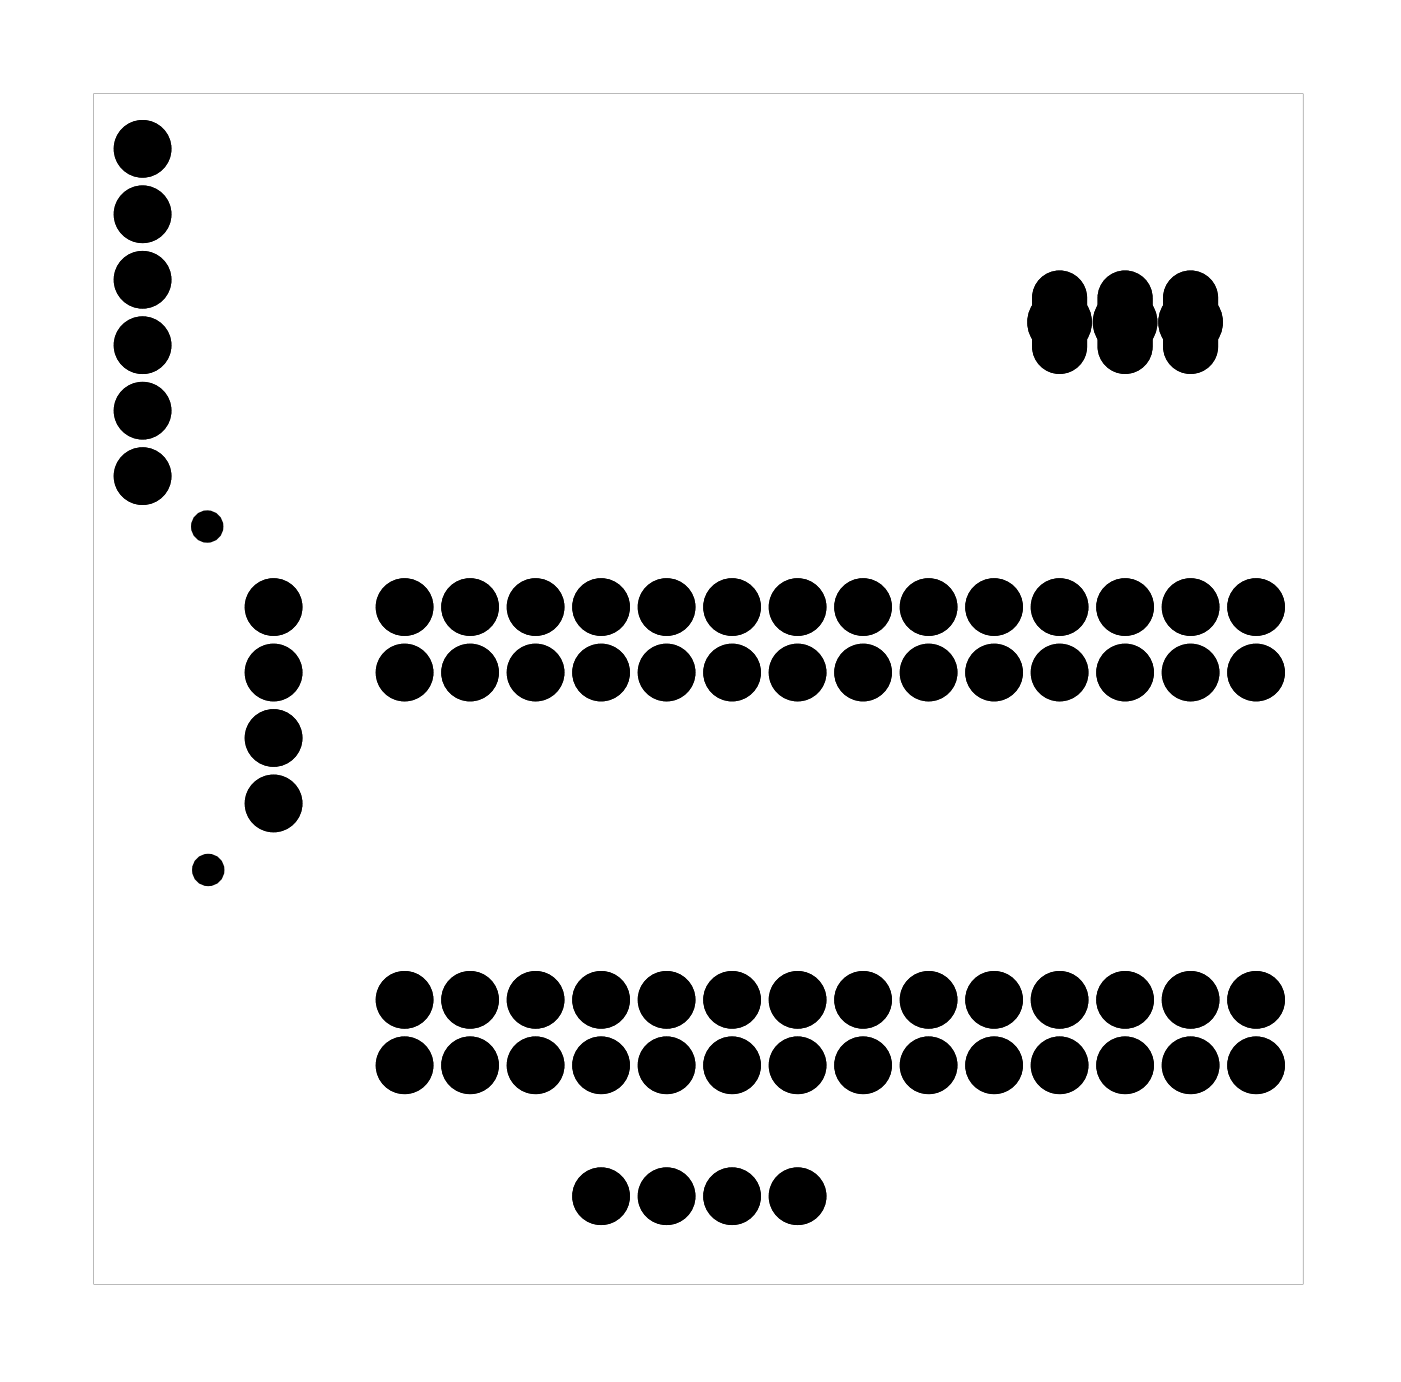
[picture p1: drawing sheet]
<svg xmlns="http://www.w3.org/2000/svg" width="54mm" height="54mm" viewBox="0 0 54 54" stroke-linecap="round" stroke-linejoin="round" font-family="sans-serif">
<g fill="#000">
<path d="M3.6 3.6h46.9v46.2h-46.9zM3.6 3.6v46.2h46.9v-46.2z"/>
<path d="M40.4 10.9a.94 .94 0 0 1 1-.2 .94 .94 0 0 1 .6 .9v1.8a.94 .94 0 0 1-.9 1 .94 .94 0 0 1-1-1v-1.8l.1-.4zM40.5 12.5a.56 .56 0 0 0 1.1 0 .56 .56 0 0 0-1.1 0z"/>
<path d="M40.4 10.9a.94 .94 0 0 1 1-.2 .94 .94 0 0 1 .6 .9v1.8a.94 .94 0 0 1-.9 1 .94 .94 0 0 1-1-1v-1.8l.1-.4zM40.5 12.5a.56 .56 0 0 0 1.1 0 .56 .56 0 0 0-1.1 0z"/>
<path d="M43 10.9a.94 .94 0 0 1 1-.2 .94 .94 0 0 1 .6 .9v1.8a.94 .94 0 0 1-1 1 .94 .94 0 0 1-.9-1v-1.8l.1-.4zM43.1 12.5a.56 .56 0 0 0 1.1 0 .56 .56 0 0 0-1.1 0z"/>
<path d="M43 10.9a.94 .94 0 0 1 1-.2 .94 .94 0 0 1 .6 .9v1.8a.94 .94 0 0 1-1 1 .94 .94 0 0 1-.9-1v-1.8l.1-.4zM43.1 12.5a.56 .56 0 0 0 1.1 0 .56 .56 0 0 0-1.1 0z"/>
<path d="M45.5 10.9a.94 .94 0 0 1 1-.2 .94 .94 0 0 1 .6 .9v1.8a.94 .94 0 0 1-.9 1 .94 .94 0 0 1-1-1v-1.8l.1-.4zM45.6 12.5a.56 .56 0 0 0 1.1 0 .56 .56 0 0 0-1.1 0z"/>
<path d="M45.5 10.9a.94 .94 0 0 1 1-.2 .94 .94 0 0 1 .6 .9v1.8a.94 .94 0 0 1-.9 1 .94 .94 0 0 1-1-1v-1.8l.1-.4zM45.6 12.5a.56 .56 0 0 0 1.1 0 .56 .56 0 0 0-1.1 0z"/>
</g>
<g fill="#000">
<circle cx="5.5" cy="18.5" r=".74"/>
<circle cx="5.5" cy="15.9" r=".74"/>
<circle cx="5.5" cy="8.3" r=".74"/>
<circle cx="5.5" cy="5.8" r=".74"/>
<circle cx="5.5" cy="10.9" r=".74"/>
<circle cx="5.5" cy="13.4" r=".74"/>
<circle cx="41.1" cy="12.5" r="1.03"/>
<circle cx="43.6" cy="12.5" r="1.03"/>
<circle cx="46.2" cy="12.5" r="1.03"/>
<circle cx="8" cy="20.4" r=".35"/>
<circle cx="8.1" cy="33.8" r=".35"/>
<circle cx="10.6" cy="28.6" r=".74"/>
<circle cx="10.6" cy="23.6" r=".74"/>
<circle cx="10.6" cy="31.2" r=".74"/>
<circle cx="10.6" cy="26.1" r=".74"/>
<circle cx="15.7" cy="38.8" r=".74"/>
<circle cx="15.7" cy="23.6" r=".74"/>
<circle cx="15.7" cy="26.1" r=".74"/>
<circle cx="18.2" cy="38.8" r=".74"/>
<circle cx="18.2" cy="23.6" r=".74"/>
<circle cx="18.2" cy="26.1" r=".74"/>
<circle cx="20.8" cy="38.8" r=".74"/>
<circle cx="20.8" cy="23.6" r=".74"/>
<circle cx="20.8" cy="26.1" r=".74"/>
<circle cx="23.3" cy="38.8" r=".74"/>
<circle cx="23.3" cy="23.6" r=".74"/>
<circle cx="23.3" cy="26.1" r=".74"/>
<circle cx="25.8" cy="38.8" r=".74"/>
<circle cx="25.8" cy="23.6" r=".74"/>
<circle cx="25.8" cy="26.1" r=".74"/>
<circle cx="28.4" cy="38.8" r=".74"/>
<circle cx="28.4" cy="23.6" r=".74"/>
<circle cx="28.4" cy="26.1" r=".74"/>
<circle cx="30.9" cy="38.8" r=".74"/>
<circle cx="30.9" cy="23.6" r=".74"/>
<circle cx="30.9" cy="26.1" r=".74"/>
<circle cx="33.5" cy="38.8" r=".74"/>
<circle cx="33.5" cy="23.6" r=".74"/>
<circle cx="33.5" cy="26.1" r=".74"/>
<circle cx="36" cy="38.8" r=".74"/>
<circle cx="36" cy="23.6" r=".74"/>
<circle cx="36" cy="26.1" r=".74"/>
<circle cx="38.5" cy="38.8" r=".74"/>
<circle cx="38.5" cy="23.6" r=".74"/>
<circle cx="38.5" cy="26.1" r=".74"/>
<circle cx="41.1" cy="38.8" r=".74"/>
<circle cx="41.1" cy="23.6" r=".74"/>
<circle cx="41.1" cy="26.1" r=".74"/>
<circle cx="43.6" cy="38.8" r=".74"/>
<circle cx="43.6" cy="23.6" r=".74"/>
<circle cx="43.6" cy="26.1" r=".74"/>
<circle cx="46.2" cy="38.8" r=".74"/>
<circle cx="46.2" cy="23.6" r=".74"/>
<circle cx="46.2" cy="26.1" r=".74"/>
<circle cx="48.7" cy="38.8" r=".74"/>
<circle cx="48.7" cy="23.6" r=".74"/>
<circle cx="48.7" cy="26.1" r=".74"/>
<circle cx="15.7" cy="41.3" r=".74"/>
<circle cx="18.2" cy="41.3" r=".74"/>
<circle cx="20.8" cy="41.3" r=".74"/>
<circle cx="23.3" cy="46.4" r=".74"/>
<circle cx="23.3" cy="41.3" r=".74"/>
<circle cx="25.8" cy="46.4" r=".74"/>
<circle cx="25.8" cy="41.3" r=".74"/>
<circle cx="28.4" cy="46.4" r=".74"/>
<circle cx="28.4" cy="41.3" r=".74"/>
<circle cx="30.9" cy="46.4" r=".74"/>
<circle cx="30.9" cy="41.3" r=".74"/>
<circle cx="33.5" cy="41.3" r=".74"/>
<circle cx="36" cy="41.3" r=".74"/>
<circle cx="38.5" cy="41.3" r=".74"/>
<circle cx="41.1" cy="41.3" r=".74"/>
<circle cx="43.6" cy="41.3" r=".74"/>
<circle cx="46.2" cy="41.3" r=".74"/>
<circle cx="48.7" cy="41.3" r=".74"/>
</g>
<g fill="none" stroke="#000" stroke-width=".76" stroke-linecap="butt">
<circle cx="5.5" cy="15.9" r=".74"/>
<circle cx="5.5" cy="18.5" r=".74"/>
<circle cx="5.5" cy="10.9" r=".74"/>
<circle cx="5.5" cy="13.4" r=".74"/>
<circle cx="5.5" cy="5.8" r=".74"/>
<circle cx="5.5" cy="8.3" r=".74"/>
<circle cx="10.6" cy="28.6" r=".74"/>
<circle cx="10.6" cy="31.2" r=".74"/>
<circle cx="10.6" cy="26.1" r=".74"/>
<circle cx="10.6" cy="23.6" r=".74"/>
<circle cx="15.7" cy="38.8" r=".74"/>
<circle cx="15.7" cy="26.1" r=".74"/>
<circle cx="15.7" cy="23.6" r=".74"/>
<circle cx="18.2" cy="26.1" r=".74"/>
<circle cx="18.2" cy="38.8" r=".74"/>
<circle cx="18.2" cy="23.6" r=".74"/>
<circle cx="20.8" cy="38.8" r=".74"/>
<circle cx="20.8" cy="26.1" r=".74"/>
<circle cx="20.8" cy="23.6" r=".74"/>
<circle cx="23.3" cy="23.6" r=".74"/>
<circle cx="23.3" cy="26.1" r=".74"/>
<circle cx="23.3" cy="38.8" r=".74"/>
<circle cx="25.8" cy="26.1" r=".74"/>
<circle cx="25.8" cy="38.8" r=".74"/>
<circle cx="25.8" cy="23.6" r=".74"/>
<circle cx="28.4" cy="23.6" r=".74"/>
<circle cx="28.4" cy="26.1" r=".74"/>
<circle cx="28.4" cy="38.8" r=".74"/>
<circle cx="30.9" cy="38.8" r=".74"/>
<circle cx="30.9" cy="23.6" r=".74"/>
<circle cx="30.9" cy="26.1" r=".74"/>
<circle cx="33.5" cy="23.6" r=".74"/>
<circle cx="33.5" cy="38.8" r=".74"/>
<circle cx="33.5" cy="26.1" r=".74"/>
<circle cx="36" cy="26.1" r=".74"/>
<circle cx="36" cy="38.8" r=".74"/>
<circle cx="36" cy="23.6" r=".74"/>
<circle cx="38.5" cy="26.1" r=".74"/>
<circle cx="38.5" cy="38.8" r=".74"/>
<circle cx="38.5" cy="23.6" r=".74"/>
<circle cx="41.1" cy="26.1" r=".74"/>
<circle cx="41.1" cy="38.8" r=".74"/>
<circle cx="41.1" cy="23.6" r=".74"/>
<circle cx="43.6" cy="23.6" r=".74"/>
<circle cx="43.6" cy="38.8" r=".74"/>
<circle cx="43.6" cy="26.1" r=".74"/>
<circle cx="46.2" cy="26.1" r=".74"/>
<circle cx="46.2" cy="38.8" r=".74"/>
<circle cx="46.2" cy="23.6" r=".74"/>
<circle cx="48.7" cy="26.1" r=".74"/>
<circle cx="48.7" cy="38.8" r=".74"/>
<circle cx="48.7" cy="23.6" r=".74"/>
<circle cx="15.7" cy="41.3" r=".74"/>
<circle cx="18.2" cy="41.3" r=".74"/>
<circle cx="20.8" cy="41.3" r=".74"/>
<circle cx="23.3" cy="41.3" r=".74"/>
<circle cx="23.3" cy="46.4" r=".74"/>
<circle cx="25.8" cy="41.3" r=".74"/>
<circle cx="25.8" cy="46.4" r=".74"/>
<circle cx="28.4" cy="41.3" r=".74"/>
<circle cx="28.4" cy="46.4" r=".74"/>
<circle cx="30.9" cy="41.3" r=".74"/>
<circle cx="30.9" cy="46.4" r=".74"/>
<circle cx="33.5" cy="41.3" r=".74"/>
<circle cx="36" cy="41.3" r=".74"/>
<circle cx="38.5" cy="41.3" r=".74"/>
<circle cx="41.1" cy="41.3" r=".74"/>
<circle cx="43.6" cy="41.3" r=".74"/>
<circle cx="46.2" cy="41.3" r=".74"/>
<circle cx="48.7" cy="41.3" r=".74"/>
</g>
<g fill="none" stroke="#000" stroke-width=".45">
<circle cx="41.1" cy="12.5" r="1.03"/>
<circle cx="43.6" cy="12.5" r="1.03"/>
<circle cx="46.2" cy="12.5" r="1.03"/>
</g>
<g fill="none" stroke="#000" stroke-width=".25">
<path d="M40.4 10.9a.94 .94 0 0 1 1-.2 .94 .94 0 0 1 .6 .9v1.8a.94 .94 0 0 1-.9 1 .94 .94 0 0 1-1-1v-1.8l.1-.4zM43 10.9a.94 .94 0 0 1 1-.2 .94 .94 0 0 1 .6 .9v1.8a.94 .94 0 0 1-1 1 .94 .94 0 0 1-.9-1v-1.8l.1-.4zM45.5 10.9a.94 .94 0 0 1 1-.2 .94 .94 0 0 1 .6 .9v1.8a.94 .94 0 0 1-.9 1 .94 .94 0 0 1-1-1v-1.8l.1-.4z"/>
<circle cx="41.1" cy="12.5" r=".56"/>
<circle cx="43.6" cy="12.5" r=".56"/>
<circle cx="46.2" cy="12.5" r=".56"/>
</g>
<g fill="none" stroke="#000" stroke-width=".55">
<circle cx="8" cy="20.4" r=".35"/>
<circle cx="8.1" cy="33.8" r=".35"/>
</g>
</svg>
